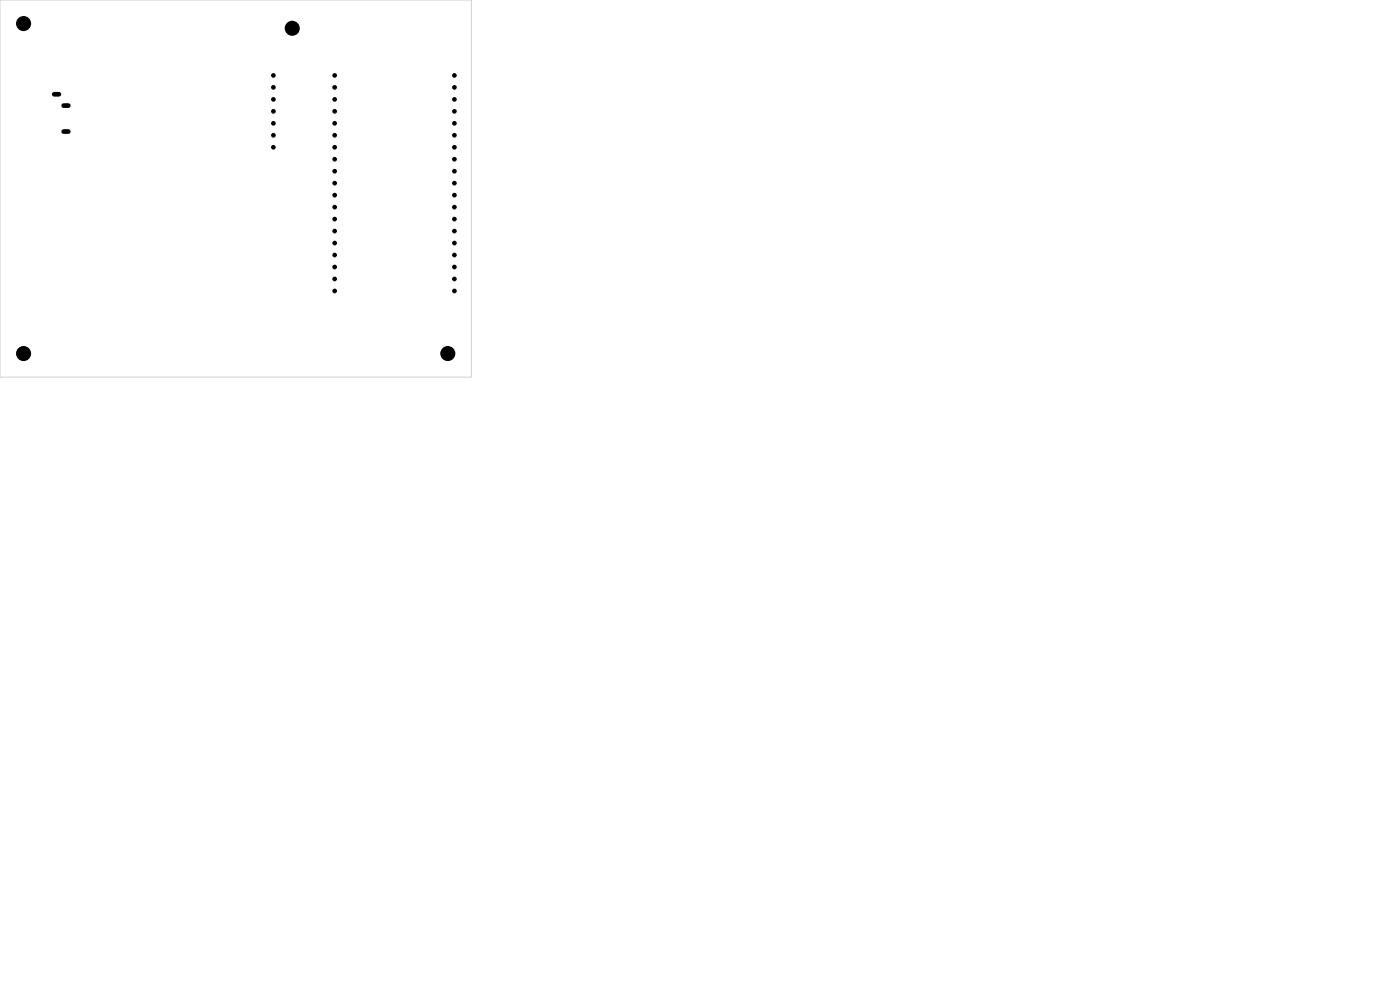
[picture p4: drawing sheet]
<svg xmlns="http://www.w3.org/2000/svg" width="297mm" height="210mm" viewBox="0 0 297 210" stroke-linecap="round" stroke-linejoin="round" font-family="sans-serif">
<path d="M0 0h100v80h-100z" fill="none" stroke="#d0d2cd" stroke-width=".21"/>
<g fill="#000">
<circle cx="5" cy="5" r="1.6"/>
<circle cx="58" cy="18.5" r=".5"/>
<circle cx="58" cy="16" r=".5"/>
<circle cx="62" cy="6" r="1.6"/>
<circle cx="71" cy="16" r=".5"/>
<circle cx="71" cy="18.5" r=".5"/>
<circle cx="96.4" cy="16" r=".5"/>
<circle cx="96.4" cy="18.5" r=".5"/>
<circle cx="58" cy="21.1" r=".5"/>
<circle cx="58" cy="28.7" r=".5"/>
<circle cx="58" cy="26.2" r=".5"/>
<circle cx="58" cy="31.2" r=".5"/>
<circle cx="58" cy="23.6" r=".5"/>
<circle cx="71" cy="38.9" r=".5"/>
<circle cx="71" cy="21.1" r=".5"/>
<circle cx="71" cy="31.2" r=".5"/>
<circle cx="71" cy="33.8" r=".5"/>
<circle cx="71" cy="23.6" r=".5"/>
<circle cx="71" cy="26.2" r=".5"/>
<circle cx="71" cy="28.7" r=".5"/>
<circle cx="71" cy="36.3" r=".5"/>
<circle cx="96.4" cy="38.9" r=".5"/>
<circle cx="96.4" cy="26.2" r=".5"/>
<circle cx="96.4" cy="28.7" r=".5"/>
<circle cx="96.4" cy="31.2" r=".5"/>
<circle cx="96.4" cy="36.3" r=".5"/>
<circle cx="96.4" cy="33.8" r=".5"/>
<circle cx="96.4" cy="23.6" r=".5"/>
<circle cx="96.4" cy="21.1" r=".5"/>
<circle cx="71" cy="41.4" r=".5"/>
<circle cx="71" cy="59.2" r=".5"/>
<circle cx="71" cy="46.5" r=".5"/>
<circle cx="71" cy="56.6" r=".5"/>
<circle cx="71" cy="49" r=".5"/>
<circle cx="71" cy="54.1" r=".5"/>
<circle cx="71" cy="43.9" r=".5"/>
<circle cx="71" cy="51.6" r=".5"/>
<circle cx="96.4" cy="41.4" r=".5"/>
<circle cx="96.4" cy="43.9" r=".5"/>
<circle cx="96.4" cy="46.5" r=".5"/>
<circle cx="96.4" cy="59.2" r=".5"/>
<circle cx="96.4" cy="54.1" r=".5"/>
<circle cx="96.4" cy="49" r=".5"/>
<circle cx="96.4" cy="56.6" r=".5"/>
<circle cx="96.4" cy="51.6" r=".5"/>
<circle cx="5" cy="75" r="1.6"/>
<circle cx="71" cy="61.7" r=".5"/>
<circle cx="95" cy="75" r="1.6"/>
<circle cx="96.4" cy="61.7" r=".5"/>
</g>
<path d="M11.5 20h1M13.5 27.9h1M13.5 22.4h1" fill="none" stroke="#000" stroke-width="1"/>
</svg>
